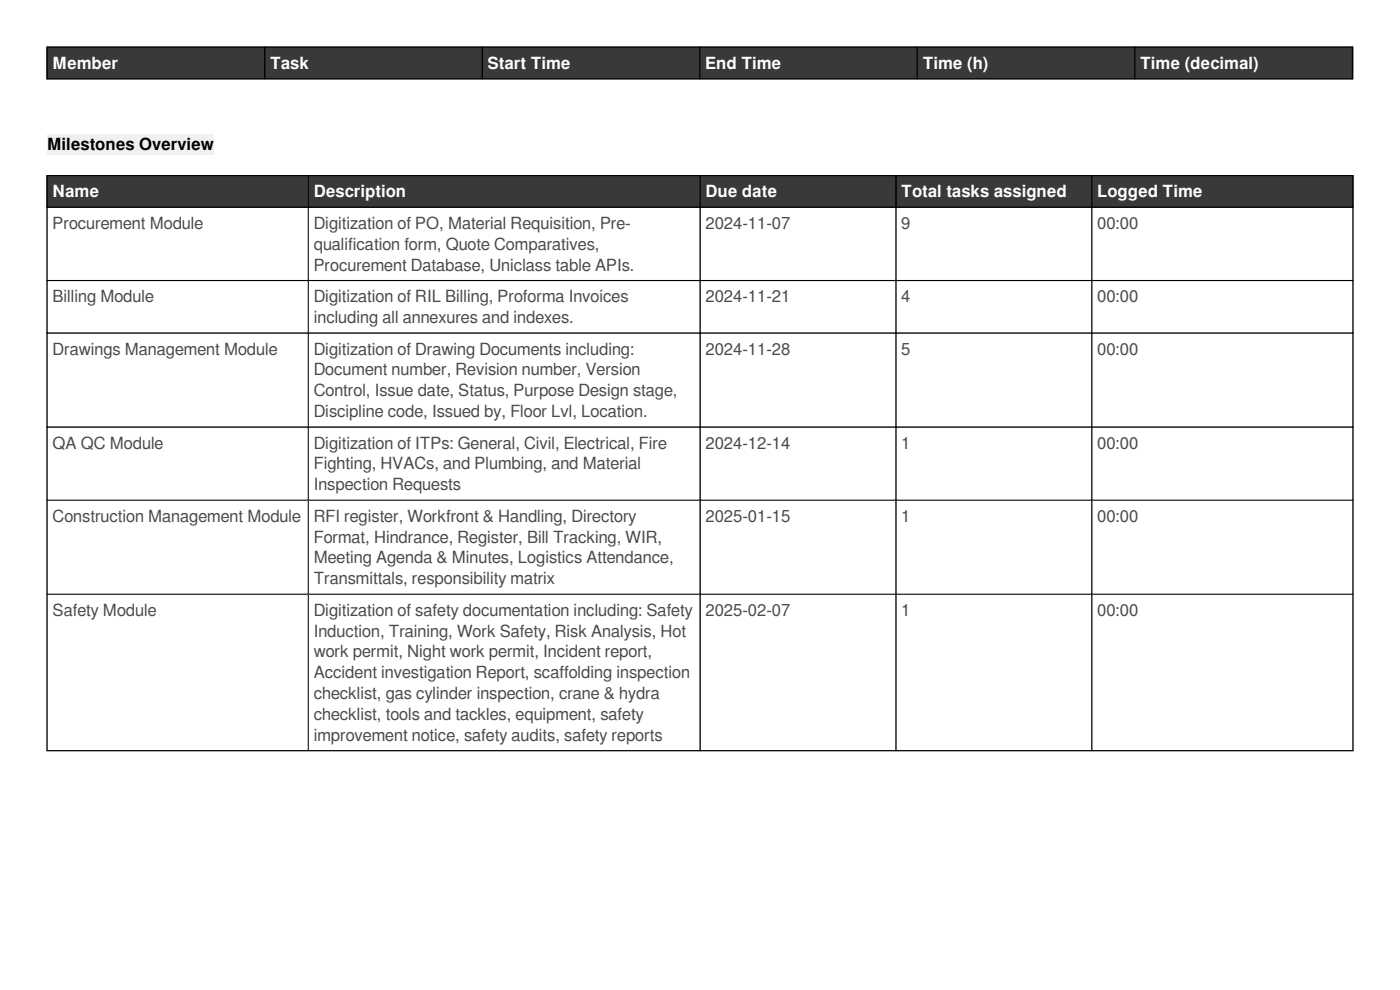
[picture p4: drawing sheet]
<svg xmlns="http://www.w3.org/2000/svg" width="297mm" height="210mm" viewBox="0 0 297 210" stroke-linecap="round" stroke-linejoin="round" font-family="sans-serif">
<defs><g id="words">
<g font-size="3.5" fill="#fff">
<text x="11.2" y="14.6">Member</text>
<text x="57.3" y="14.6">Task</text>
<text x="103.4" y="14.6">Start Time</text>
<text x="149.6" y="14.6">End Time</text>
<text x="195.7" y="14.6">Time (h)</text>
<text x="241.9" y="14.6">Time (decimal)</text>
<text x="11.2" y="41.8">Name</text>
<text x="66.6" y="41.8">Description</text>
<text x="149.7" y="41.8">Due date</text>
<text x="191.2" y="41.8">Total tasks assigned</text>
<text x="232.8" y="41.8">Logged Time</text>
</g>
<text font-size="3.5" x="10" y="31.9">Milestones Overview</text>
<g font-size="3.5" fill="#4a4a4a">
<text x="11.2" y="48.6">Procurement Module</text>
<text x="66.6" y="48.6">Digitization of PO, Material Requisition, Pre-</text>
<text x="66.6" y="53">qualification form, Quote Comparatives,</text>
<text x="149.7" y="48.6">2024-11-07</text>
<text x="191.2" y="48.6">9</text>
<text x="232.8" y="48.6">00:00</text>
<text x="66.6" y="57.4">Procurement Database, Uniclass table APIs.</text>
<text x="11.2" y="64.1">Billing Module</text>
<text x="66.6" y="64.1">Digitization of RIL Billing, Proforma Invoices</text>
<text x="149.7" y="64.1">2024-11-21</text>
<text x="191.2" y="64.1">4</text>
<text x="232.8" y="64.1">00:00</text>
<text x="66.6" y="68.5">including all annexures and indexes.</text>
<text x="11.2" y="75.2">Drawings Management Module</text>
<text x="66.6" y="75.2">Digitization of Drawing Documents including:</text>
<text x="149.7" y="75.2">2024-11-28</text>
<text x="191.2" y="75.2">5</text>
<text x="232.8" y="75.2">00:00</text>
<text x="66.6" y="79.6">Document number, Revision number, Version</text>
<text x="66.6" y="84">Control, Issue date, Status, Purpose Design stage,</text>
<text x="66.6" y="88.4">Discipline code, Issued by, Floor Lvl, Location.</text>
<text x="11.2" y="95.2">QA QC Module</text>
<text x="66.6" y="95.2">Digitization of ITPs: General, Civil, Electrical, Fire</text>
<text x="149.7" y="95.2">2024-12-14</text>
<text x="191.2" y="95.2">1</text>
<text x="232.8" y="95.2">00:00</text>
<text x="66.6" y="99.6">Fighting, HVACs, and Plumbing, and Material</text>
<text x="66.6" y="104">Inspection Requests</text>
<text x="11.2" y="110.7">Construction Management Module</text>
<text x="66.6" y="110.7">RFI register, Workfront &amp; Handling, Directory</text>
<text x="149.7" y="110.7">2025-01-15</text>
<text x="191.2" y="110.7">1</text>
<text x="232.8" y="110.7">00:00</text>
<text x="66.6" y="115.1">Format, Hindrance, Register, Bill Tracking, WIR,</text>
<text x="66.6" y="119.5">Meeting Agenda &amp; Minutes, Logistics Attendance,</text>
<text x="66.6" y="123.9">Transmittals, responsibility matrix</text>
<text x="11.2" y="130.6">Safety Module</text>
<text x="66.6" y="130.6">Digitization of safety documentation including: Safety</text>
<text x="149.7" y="130.6">2025-02-07</text>
<text x="191.2" y="130.6">1</text>
<text x="232.8" y="130.6">00:00</text>
<text x="66.6" y="135.1">Induction, Training, Work Safety, Risk Analysis, Hot</text>
<text x="66.6" y="139.5">work permit, Night work permit, Incident report,</text>
<text x="66.6" y="143.9">Accident investigation Report, scaffolding inspection</text>
<text x="66.6" y="148.3">checklist, gas cylinder inspection, crane &amp; hydra</text>
<text x="66.6" y="152.7">checklist, tools and tackles, equipment, safety</text>
<text x="66.6" y="157.1">improvement notice, safety audits, safety reports</text>
</g>
</g></defs>
<path d="M10 37.3h277v121.9h-277z" fill="none" stroke="#000" stroke-width=".23"/>
<path d="M231.6 126.1h55.4v33.1h-55.4z" fill="#fff"/>
<path d="M231.6 126.1h55.4v33.1h-55.4z" fill="none" stroke="#000" stroke-width=".23"/>
<path d="M190 126.1h41.6v33.1h-41.6z" fill="#fff"/>
<path d="M190 126.1h41.6v33.1h-41.6z" fill="none" stroke="#000" stroke-width=".23"/>
<path d="M148.5 126.1h41.5v33.1h-41.5z" fill="#fff"/>
<path d="M148.5 126.1h41.5v33.1h-41.5z" fill="none" stroke="#000" stroke-width=".23"/>
<path d="M65.4 126.1h83.1v33.1h-83.1z" fill="#fff"/>
<path d="M65.4 126.1h83.1v33.1h-83.1z" fill="none" stroke="#000" stroke-width=".23"/>
<path d="M10 126.1h55.4v33.1h-55.4z" fill="#fff"/>
<path d="M10 126.1h55.4v33.1h-55.4z" fill="none" stroke="#000" stroke-width=".23"/>
<path d="M231.6 106.1h55.4v20h-55.4z" fill="#fff"/>
<path d="M231.6 106.1h55.4v20h-55.4z" fill="none" stroke="#000" stroke-width=".23"/>
<path d="M190 106.1h41.6v20h-41.6z" fill="#fff"/>
<path d="M190 106.1h41.6v20h-41.6z" fill="none" stroke="#000" stroke-width=".23"/>
<path d="M148.5 106.1h41.5v20h-41.5z" fill="#fff"/>
<path d="M148.5 106.1h41.5v20h-41.5z" fill="none" stroke="#000" stroke-width=".23"/>
<path d="M65.4 106.1h83.1v20h-83.1z" fill="#fff"/>
<path d="M65.4 106.1h83.1v20h-83.1z" fill="none" stroke="#000" stroke-width=".23"/>
<path d="M10 106.1h55.4v20h-55.4z" fill="#fff"/>
<path d="M10 106.1h55.4v20h-55.4z" fill="none" stroke="#000" stroke-width=".23"/>
<path d="M231.6 90.6h55.4v15.5h-55.4z" fill="#fff"/>
<path d="M231.6 90.6h55.4v15.5h-55.4z" fill="none" stroke="#000" stroke-width=".23"/>
<path d="M190 90.6h41.6v15.5h-41.6z" fill="#fff"/>
<path d="M190 90.6h41.6v15.5h-41.6z" fill="none" stroke="#000" stroke-width=".23"/>
<path d="M148.5 90.6h41.5v15.5h-41.5z" fill="#fff"/>
<path d="M148.5 90.6h41.5v15.5h-41.5z" fill="none" stroke="#000" stroke-width=".23"/>
<path d="M65.4 90.6h83.1v15.5h-83.1z" fill="#fff"/>
<path d="M65.4 90.6h83.1v15.5h-83.1z" fill="none" stroke="#000" stroke-width=".23"/>
<path d="M10 90.6h55.4v15.5h-55.4z" fill="#fff"/>
<path d="M10 90.6h55.4v15.5h-55.4z" fill="none" stroke="#000" stroke-width=".23"/>
<path d="M231.6 70.6h55.4v20h-55.4z" fill="#fff"/>
<path d="M231.6 70.6h55.4v20h-55.4z" fill="none" stroke="#000" stroke-width=".23"/>
<path d="M190 70.6h41.6v20h-41.6z" fill="#fff"/>
<path d="M190 70.6h41.6v20h-41.6z" fill="none" stroke="#000" stroke-width=".23"/>
<path d="M148.5 70.6h41.5v20h-41.5z" fill="#fff"/>
<path d="M148.5 70.6h41.5v20h-41.5z" fill="none" stroke="#000" stroke-width=".23"/>
<path d="M65.4 70.6h83.1v20h-83.1z" fill="#fff"/>
<path d="M65.4 70.6h83.1v20h-83.1z" fill="none" stroke="#000" stroke-width=".23"/>
<path d="M10 70.6h55.4v20h-55.4z" fill="#fff"/>
<path d="M10 70.6h55.4v20h-55.4z" fill="none" stroke="#000" stroke-width=".23"/>
<path d="M231.6 59.5h55.4v11.1h-55.4z" fill="#fff"/>
<path d="M231.6 59.5h55.4v11.1h-55.4z" fill="none" stroke="#000" stroke-width=".23"/>
<path d="M190 59.5h41.6v11.1h-41.6z" fill="#fff"/>
<path d="M190 59.5h41.6v11.1h-41.6z" fill="none" stroke="#000" stroke-width=".23"/>
<path d="M148.5 59.5h41.5v11.1h-41.5z" fill="#fff"/>
<path d="M148.5 59.5h41.5v11.1h-41.5z" fill="none" stroke="#000" stroke-width=".23"/>
<path d="M65.4 59.5h83.1v11.1h-83.1z" fill="#fff"/>
<path d="M65.4 59.5h83.1v11.1h-83.1z" fill="none" stroke="#000" stroke-width=".23"/>
<path d="M10 59.5h55.4v11.1h-55.4z" fill="#fff"/>
<path d="M10 59.5h55.4v11.1h-55.4z" fill="none" stroke="#000" stroke-width=".23"/>
<path d="M231.6 44h55.4v15.5h-55.4z" fill="#fff"/>
<path d="M231.6 44h55.4v15.5h-55.4z" fill="none" stroke="#000" stroke-width=".23"/>
<path d="M190 44h41.6v15.5h-41.6z" fill="#fff"/>
<path d="M190 44h41.6v15.5h-41.6z" fill="none" stroke="#000" stroke-width=".23"/>
<path d="M148.5 44h41.5v15.5h-41.5z" fill="#fff"/>
<path d="M148.5 44h41.5v15.5h-41.5z" fill="none" stroke="#000" stroke-width=".23"/>
<path d="M65.4 44h83.1v15.5h-83.1z" fill="#fff"/>
<path d="M65.4 44h83.1v15.5h-83.1z" fill="none" stroke="#000" stroke-width=".23"/>
<path d="M10 44h55.4v15.5h-55.4z" fill="#fff"/>
<path d="M10 44h55.4v15.5h-55.4z" fill="none" stroke="#000" stroke-width=".23"/>
<path d="M10 37.3h277v6.7h-277z" fill="#fff"/>
<path d="M10 37.3v6.7M287 37.3v6.7" fill="none" stroke="#000" stroke-width=".23"/>
<path d="M231.6 37.3h55.4v6.7h-55.4z" fill="#323a45"/>
<path d="M231.6 37.3h55.4v6.7h-55.4z" fill="none" stroke="#000" stroke-width=".23"/>
<path d="M190 37.3h41.6v6.7h-41.6z" fill="#323a45"/>
<path d="M190 37.3h41.6v6.7h-41.6z" fill="none" stroke="#000" stroke-width=".23"/>
<path d="M148.5 37.3h41.5v6.7h-41.5z" fill="#323a45"/>
<path d="M148.5 37.3h41.5v6.7h-41.5z" fill="none" stroke="#000" stroke-width=".23"/>
<path d="M65.4 37.3h83.1v6.7h-83.1z" fill="#323a45"/>
<path d="M65.4 37.3h83.1v6.7h-83.1z" fill="none" stroke="#000" stroke-width=".23"/>
<path d="M10 37.3h55.4v6.7h-55.4z" fill="#323a45"/>
<path d="M10 37.3h55.4v6.7h-55.4z" fill="none" stroke="#000" stroke-width=".23"/>
<path d="M10 10h277v6.7h-277z" fill="#fff"/>
<path d="M10 10h277v6.7h-277z" fill="none" stroke="#000" stroke-width=".23"/>
<path d="M10 10h276.9v6.7h-276.9z" fill="#fff"/>
<path d="M10 10v6.7M286.9 10v6.7" fill="none" stroke="#000" stroke-width=".23"/>
<path d="M240.7 10h46.2v6.7h-46.2z" fill="#323a45"/>
<path d="M240.7 10h46.2v6.7h-46.2z" fill="none" stroke="#000" stroke-width=".23"/>
<path d="M194.6 10h46.1v6.7h-46.1z" fill="#323a45"/>
<path d="M194.6 10h46.1v6.7h-46.1z" fill="none" stroke="#000" stroke-width=".23"/>
<path d="M148.4 10h46.2v6.7h-46.2z" fill="#323a45"/>
<path d="M148.4 10h46.2v6.7h-46.2z" fill="none" stroke="#000" stroke-width=".23"/>
<path d="M102.3 10h46.1v6.7h-46.1z" fill="#323a45"/>
<path d="M102.3 10h46.1v6.7h-46.1z" fill="none" stroke="#000" stroke-width=".23"/>
<path d="M56.1 10h46.2v6.7h-46.2z" fill="#323a45"/>
<path d="M56.1 10h46.2v6.7h-46.2z" fill="none" stroke="#000" stroke-width=".23"/>
<path d="M10 10h46.1v6.7h-46.1z" fill="#323a45"/>
<path d="M10 10h46.1v6.7h-46.1z" fill="none" stroke="#000" stroke-width=".23"/>
<path d="M10 28.4h35.4v4.4h-35.4z" fill="#f0f0f0"/>
<use href="#words"/>
</svg>
